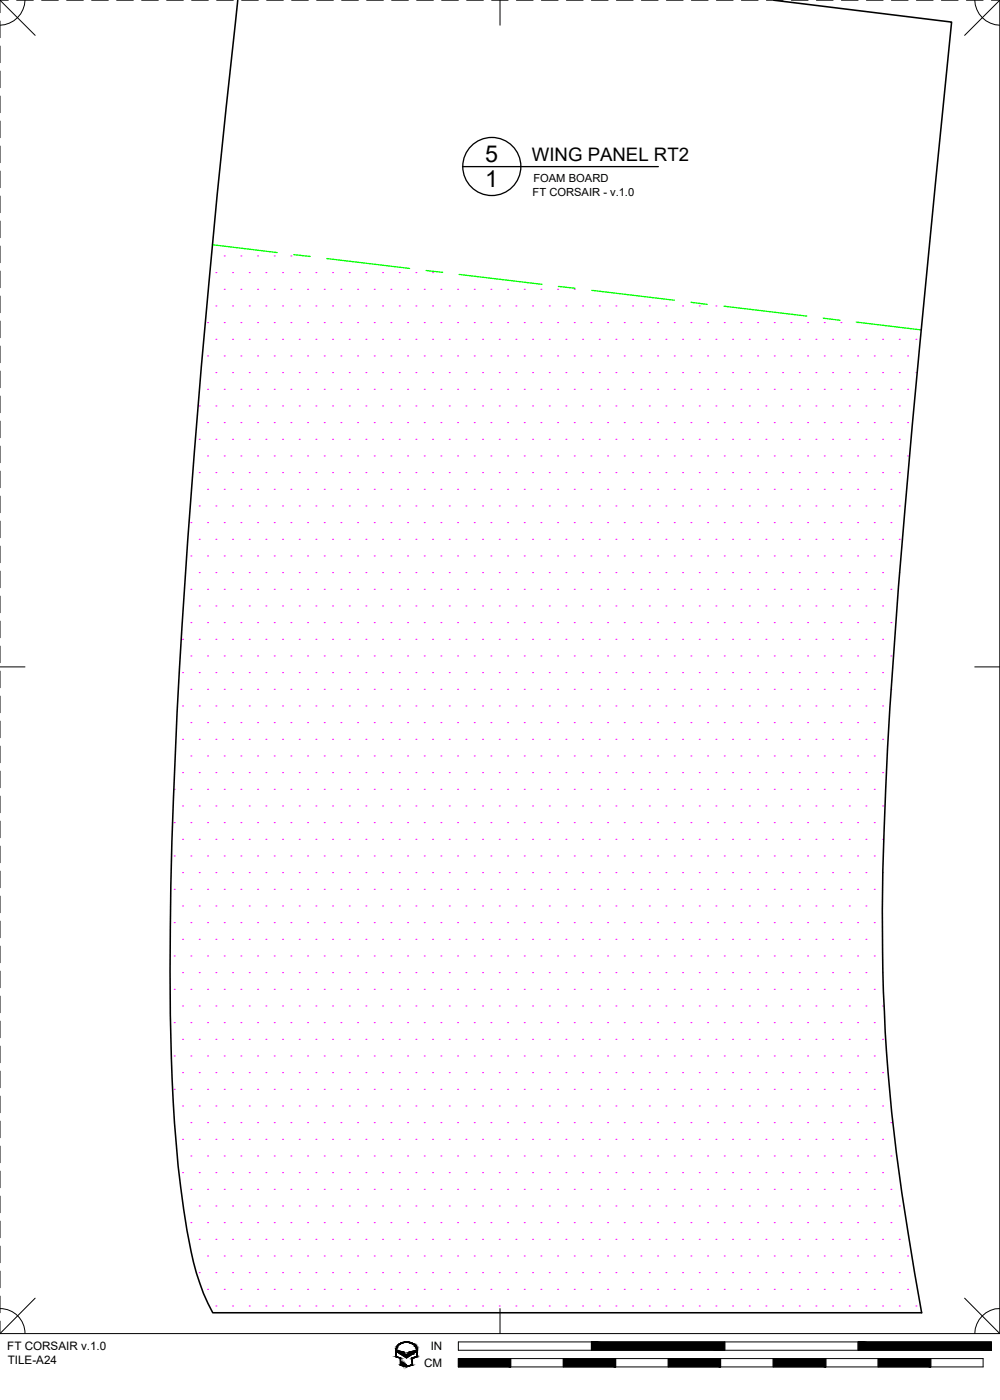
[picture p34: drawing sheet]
<svg xmlns="http://www.w3.org/2000/svg" width="190mm" height="267mm" viewBox="0 0 190 267" stroke-linecap="round" stroke-linejoin="round" font-family="sans-serif">
<defs><g id="words">
<g font-size="4.4">
<text x="92.4" y="30.9">5</text>
<text x="92.4" y="35.7">1</text>
</g>
<text font-size="3.5" x="101.3" y="30.7">WING PANEL RT2</text>
<g font-size="2.2">
<text x="1.4" y="257.2">FT CORSAIR v.1.0</text>
<text x="82.1" y="257.2">IN</text>
<text x="1.5" y="259.9">TILE-A24</text>
<text x="80.8" y="260.4">CM</text>
</g>
<g font-size="2.1">
<text x="101.6" y="34.7">FOAM BOARD</text>
<text x="101.5" y="37.2">FT CORSAIR - v.1.0</text>
</g>
</g></defs>
<!-- layer: 07 DE-PAPER -->
<g fill="none" stroke="#f0f" stroke-width=".2">
<path d="M41.1 51.9h.1M41.1 58.3h.1M42.7 48.8h.1M42.7 55.1h.1M44.3 51.9h.1M44.3 58.3h.1M45.9 48.8h.1M45.9 55.1h.1M47.5 51.9h.1M47.5 58.3h.1M49.1 48.8h.1M49.1 55.1h.1"/>
<path d="M50.7 51.9h.1M50.7 58.3h.1M52.2 48.8h.1M52.2 55.1h.1M53.8 51.9h.1M53.8 58.3h.1M55.4 48.8h.1M55.4 55.1h.1M57 51.9h.1M57 58.3h.1M58.6 55.1h.1M60.2 51.9h.1"/>
<path d="M60.2 58.3h.1M61.8 55.1h.1M63.4 51.9h.1M63.4 58.3h.1M64.9 55.1h.1M66.5 51.9h.1M66.5 58.3h.1M68.1 55.1h.1M69.7 51.9h.1M69.7 58.3h.1M71.3 55.1h.1M72.9 51.9h.1"/>
<path d="M72.9 58.3h.1M74.5 55.1h.1M76.1 51.9h.1M76.1 58.3h.1M77.6 55.1h.1M79.2 51.9h.1M79.2 58.3h.1M80.8 55.1h.1M82.4 51.9h.1M82.4 58.3h.1M84 55.1h.1M85.6 58.3h.1"/>
<path d="M87.2 55.1h.1M88.8 58.3h.1M90.3 55.1h.1M91.9 58.3h.1M93.5 55.1h.1M95.1 58.3h.1M96.7 55.1h.1M98.3 58.3h.1M99.9 55.1h.1M101.5 58.3h.1M103 55.1h.1M104.6 58.3h.1"/>
<path d="M106.2 55.1h.1M107.8 58.3h.1M109.4 55.1h.1M111 58.3h.1M114.2 58.3h.1M117.3 58.3h.1M120.5 58.3h.1M123.7 58.3h.1M126.9 58.3h.1M130 58.3h.1M133.2 58.3h.1M136.4 58.3h.1"/>
<path d="M38 77.3h.1M39.5 61.5h.1M39.5 67.8h.1M39.5 74.2h.1M41.1 64.6h.1M41.1 71h.1M41.1 77.3h.1M42.7 61.5h.1M42.7 67.8h.1M42.7 74.2h.1M44.3 64.6h.1M44.3 71h.1"/>
<path d="M44.3 77.3h.1M45.9 61.5h.1M45.9 67.8h.1M45.9 74.2h.1M47.5 64.6h.1M47.5 71h.1M47.5 77.3h.1M49.1 61.5h.1M49.1 67.8h.1M49.1 74.2h.1M50.7 64.6h.1M50.7 71h.1"/>
<path d="M50.7 77.3h.1M52.2 61.5h.1M52.2 67.8h.1M52.2 74.2h.1M53.8 64.6h.1M53.8 71h.1M53.8 77.3h.1M55.4 61.5h.1M55.4 67.8h.1M55.4 74.2h.1M57 64.6h.1M57 71h.1"/>
<path d="M57 77.3h.1M58.6 61.5h.1M58.6 67.8h.1M58.6 74.2h.1M60.2 64.6h.1M60.2 71h.1M60.2 77.3h.1M61.8 61.5h.1M61.8 67.8h.1M61.8 74.2h.1M63.4 64.6h.1M63.4 71h.1"/>
<path d="M63.4 77.3h.1M64.9 61.5h.1M64.9 67.8h.1M64.9 74.2h.1M66.5 64.6h.1M66.5 71h.1M66.5 77.3h.1M68.1 61.5h.1M68.1 67.8h.1M68.1 74.2h.1M69.7 64.6h.1M69.7 71h.1"/>
<path d="M69.7 77.3h.1M71.3 61.5h.1M71.3 67.8h.1M71.3 74.2h.1M72.9 64.6h.1M72.9 71h.1M72.9 77.3h.1M74.5 61.5h.1M74.5 67.8h.1M74.5 74.2h.1M76.1 64.6h.1M76.1 71h.1"/>
<path d="M76.1 77.3h.1M77.6 61.5h.1M77.6 67.8h.1M77.6 74.2h.1M79.2 64.6h.1M79.2 71h.1M79.2 77.3h.1M80.8 61.5h.1M80.8 67.8h.1M80.8 74.2h.1M82.4 64.6h.1M82.4 71h.1"/>
<path d="M82.4 77.3h.1M84 61.5h.1M84 67.8h.1M84 74.2h.1M85.6 64.6h.1M85.6 71h.1M85.6 77.3h.1M87.2 61.5h.1M87.2 67.8h.1M87.2 74.2h.1M88.8 64.6h.1M88.8 71h.1"/>
<path d="M88.8 77.3h.1M90.3 61.5h.1M90.3 67.8h.1M90.3 74.2h.1M91.9 64.6h.1M91.9 71h.1M91.9 77.3h.1M93.5 61.5h.1M93.5 67.8h.1M93.5 74.2h.1M95.1 64.6h.1M95.1 71h.1"/>
<path d="M95.1 77.3h.1M96.7 61.5h.1M96.7 67.8h.1M96.7 74.2h.1M98.3 64.6h.1M98.3 71h.1M98.3 77.3h.1M99.9 61.5h.1M99.9 67.8h.1M99.9 74.2h.1M101.5 64.6h.1M101.5 71h.1"/>
<path d="M101.5 77.3h.1M103 61.5h.1M103 67.8h.1M103 74.2h.1M104.6 64.6h.1M104.6 71h.1M104.6 77.3h.1M106.2 61.5h.1M106.2 67.8h.1M106.2 74.2h.1M107.8 64.6h.1M107.8 71h.1"/>
<path d="M107.8 77.3h.1M109.4 61.5h.1M109.4 67.8h.1M109.4 74.2h.1M111 64.6h.1M111 71h.1M111 77.3h.1M112.6 61.5h.1M112.6 67.8h.1M112.6 74.2h.1M114.2 64.6h.1M114.2 71h.1"/>
<path d="M114.2 77.3h.1M115.7 61.5h.1M115.7 67.8h.1M115.7 74.2h.1M117.3 64.6h.1M117.3 71h.1M117.3 77.3h.1M118.9 61.5h.1M118.9 67.8h.1M118.9 74.2h.1M120.5 64.6h.1M120.5 71h.1"/>
<path d="M120.5 77.3h.1M122.1 61.5h.1M122.1 67.8h.1M122.1 74.2h.1M123.7 64.6h.1M123.7 71h.1M123.7 77.3h.1M125.3 61.5h.1M125.3 67.8h.1M125.3 74.2h.1M126.9 64.6h.1M126.9 71h.1"/>
<path d="M126.9 77.3h.1M128.4 61.5h.1M128.4 67.8h.1M128.4 74.2h.1M130 64.6h.1M130 71h.1M130 77.3h.1M131.6 61.5h.1M131.6 67.8h.1M131.6 74.2h.1M133.2 64.6h.1M133.2 71h.1"/>
<path d="M133.2 77.3h.1M134.8 61.5h.1M134.8 67.8h.1M134.8 74.2h.1M136.4 64.6h.1M136.4 71h.1M136.4 77.3h.1M138 61.5h.1M138 67.8h.1M138 74.2h.1M139.6 64.6h.1M139.6 71h.1"/>
<path d="M139.6 77.3h.1M141.1 61.5h.1M141.1 67.8h.1M141.1 74.2h.1M142.7 64.6h.1M142.7 71h.1M142.7 77.3h.1M144.3 61.5h.1M144.3 67.8h.1M144.3 74.2h.1M145.9 64.6h.1M145.9 71h.1"/>
<path d="M145.9 77.3h.1M147.5 61.5h.1M147.5 67.8h.1M147.5 74.2h.1M149.1 64.6h.1M149.1 71h.1M149.1 77.3h.1M150.7 61.5h.1M150.7 67.8h.1M150.7 74.2h.1M152.3 64.6h.1M152.3 71h.1"/>
<path d="M152.3 77.3h.1M153.8 61.5h.1M153.8 67.8h.1M153.8 74.2h.1M155.4 64.6h.1M155.4 71h.1M155.4 77.3h.1M157 61.5h.1M157 67.8h.1M157 74.2h.1M158.6 64.6h.1M158.6 71h.1"/>
<path d="M158.6 77.3h.1M160.2 61.5h.1M160.2 67.8h.1M160.2 74.2h.1M161.8 64.6h.1M161.8 71h.1M161.8 77.3h.1M163.4 61.5h.1M163.4 67.8h.1M163.4 74.2h.1M165 64.6h.1M165 71h.1"/>
<path d="M165 77.3h.1M166.5 67.8h.1M166.5 74.2h.1M168.1 64.6h.1M168.1 71h.1M168.1 77.3h.1M169.7 67.8h.1M169.7 74.2h.1M171.3 64.6h.1M171.3 71h.1M171.3 77.3h.1M172.9 67.8h.1"/>
<path d="M172.9 74.2h.1M174.5 64.6h.1M174.5 71h.1M36.4 99.6h.1M38 83.7h.1M38 90h.1M38 96.4h.1M39.5 80.5h.1M39.5 86.9h.1M39.5 93.2h.1M39.5 99.6h.1M41.1 83.7h.1"/>
<path d="M41.1 90h.1M41.1 96.4h.1M42.7 80.5h.1M42.7 86.9h.1M42.7 93.2h.1M42.7 99.6h.1M44.3 83.7h.1M44.3 90h.1M44.3 96.4h.1M45.9 80.5h.1M45.9 86.9h.1M45.9 93.2h.1"/>
<path d="M45.9 99.6h.1M47.5 83.7h.1M47.5 90h.1M47.5 96.4h.1M49.1 80.5h.1M49.1 86.9h.1M49.1 93.2h.1M49.1 99.6h.1M50.7 83.7h.1M50.7 90h.1M50.7 96.4h.1M52.2 80.5h.1"/>
<path d="M52.2 86.9h.1M52.2 93.2h.1M52.2 99.6h.1M53.8 83.7h.1M53.8 90h.1M53.8 96.4h.1M55.4 80.5h.1M55.4 86.9h.1M55.4 93.2h.1M55.4 99.6h.1M57 83.7h.1M57 90h.1"/>
<path d="M57 96.4h.1M58.6 80.5h.1M58.6 86.9h.1M58.6 93.2h.1M58.6 99.6h.1M60.2 83.7h.1M60.2 90h.1M60.2 96.4h.1M61.8 80.5h.1M61.8 86.9h.1M61.8 93.2h.1M61.8 99.6h.1"/>
<path d="M63.4 83.7h.1M63.4 90h.1M63.4 96.4h.1M64.9 80.5h.1M64.9 86.9h.1M64.9 93.2h.1M64.9 99.6h.1M66.5 83.7h.1M66.5 90h.1M66.5 96.4h.1M68.1 80.5h.1M68.1 86.9h.1"/>
<path d="M68.1 93.2h.1M68.1 99.6h.1M69.7 83.7h.1M69.7 90h.1M69.7 96.4h.1M71.3 80.5h.1M71.3 86.9h.1M71.3 93.2h.1M71.3 99.6h.1M72.9 83.7h.1M72.9 90h.1M72.9 96.4h.1"/>
<path d="M74.5 80.5h.1M74.5 86.9h.1M74.5 93.2h.1M74.5 99.6h.1M76.1 83.7h.1M76.1 90h.1M76.1 96.4h.1M77.6 80.5h.1M77.6 86.9h.1M77.6 93.2h.1M77.6 99.6h.1M79.2 83.7h.1"/>
<path d="M79.2 90h.1M79.2 96.4h.1M80.8 80.5h.1M80.8 86.9h.1M80.8 93.2h.1M80.8 99.6h.1M82.4 83.7h.1M82.4 90h.1M82.4 96.4h.1M84 80.5h.1M84 86.9h.1M84 93.2h.1"/>
<path d="M84 99.6h.1M85.6 83.7h.1M85.6 90h.1M85.6 96.4h.1M87.2 80.5h.1M87.2 86.9h.1M87.2 93.2h.1M87.2 99.6h.1M88.8 83.7h.1M88.8 90h.1M88.8 96.4h.1M90.3 80.5h.1"/>
<path d="M90.3 86.9h.1M90.3 93.2h.1M90.3 99.6h.1M91.9 83.7h.1M91.9 90h.1M91.9 96.4h.1M93.5 80.5h.1M93.5 86.9h.1M93.5 93.2h.1M93.5 99.6h.1M95.1 83.7h.1M95.1 90h.1"/>
<path d="M95.1 96.4h.1M96.7 80.5h.1M96.7 86.9h.1M96.7 93.2h.1M96.7 99.6h.1M98.3 83.7h.1M98.3 90h.1M98.3 96.4h.1M99.9 80.5h.1M99.9 86.9h.1M99.9 93.2h.1M99.9 99.6h.1"/>
<path d="M101.5 83.7h.1M101.5 90h.1M101.5 96.4h.1M103 80.5h.1M103 86.9h.1M103 93.2h.1M103 99.6h.1M104.6 83.7h.1M104.6 90h.1M104.6 96.4h.1M106.2 80.5h.1M106.2 86.9h.1"/>
<path d="M106.2 93.2h.1M106.2 99.6h.1M107.8 83.7h.1M107.8 90h.1M107.8 96.4h.1M109.4 80.5h.1M109.4 86.9h.1M109.4 93.2h.1M109.4 99.6h.1M111 83.7h.1M111 90h.1M111 96.4h.1"/>
<path d="M112.6 80.5h.1M112.6 86.9h.1M112.6 93.2h.1M112.6 99.6h.1M114.2 83.7h.1M114.2 90h.1M114.2 96.4h.1M115.7 80.5h.1M115.7 86.9h.1M115.7 93.2h.1M115.7 99.6h.1M117.3 83.7h.1"/>
<path d="M117.3 90h.1M117.3 96.4h.1M118.9 80.5h.1M118.9 86.9h.1M118.9 93.2h.1M118.9 99.6h.1M120.5 83.7h.1M120.5 90h.1M120.5 96.4h.1M122.1 80.5h.1M122.1 86.9h.1M122.1 93.2h.1"/>
<path d="M122.1 99.6h.1M123.7 83.7h.1M123.7 90h.1M123.7 96.4h.1M125.3 80.5h.1M125.3 86.9h.1M125.3 93.2h.1M125.3 99.6h.1M126.9 83.7h.1M126.9 90h.1M126.9 96.4h.1M128.4 80.5h.1"/>
<path d="M128.4 86.9h.1M128.4 93.2h.1M128.4 99.6h.1M130 83.7h.1M130 90h.1M130 96.4h.1M131.6 80.5h.1M131.6 86.9h.1M131.6 93.2h.1M131.6 99.6h.1M133.2 83.7h.1M133.2 90h.1"/>
<path d="M133.2 96.4h.1M134.8 80.5h.1M134.8 86.9h.1M134.8 93.2h.1M134.8 99.6h.1M136.4 83.7h.1M136.4 90h.1M136.4 96.4h.1M138 80.5h.1M138 86.9h.1M138 93.2h.1M138 99.6h.1"/>
<path d="M139.6 83.7h.1M139.6 90h.1M139.6 96.4h.1M141.1 80.5h.1M141.1 86.9h.1M141.1 93.2h.1M141.1 99.6h.1M142.7 83.7h.1M142.7 90h.1M142.7 96.4h.1M144.3 80.5h.1M144.3 86.9h.1"/>
<path d="M144.3 93.2h.1M144.3 99.6h.1M145.9 83.7h.1M145.9 90h.1M145.9 96.4h.1M147.5 80.5h.1M147.5 86.9h.1M147.5 93.2h.1M147.5 99.6h.1M149.1 83.7h.1M149.1 90h.1M149.1 96.4h.1"/>
<path d="M150.7 80.5h.1M150.7 86.9h.1M150.7 93.2h.1M150.7 99.6h.1M152.3 83.7h.1M152.3 90h.1M152.3 96.4h.1M153.8 80.5h.1M153.8 86.9h.1M153.8 93.2h.1M153.8 99.6h.1M155.4 83.7h.1"/>
<path d="M155.4 90h.1M155.4 96.4h.1M157 80.5h.1M157 86.9h.1M157 93.2h.1M157 99.6h.1M158.6 83.7h.1M158.6 90h.1M158.6 96.4h.1M160.2 80.5h.1M160.2 86.9h.1M160.2 93.2h.1"/>
<path d="M160.2 99.6h.1M161.8 83.7h.1M161.8 90h.1M161.8 96.4h.1M163.4 80.5h.1M163.4 86.9h.1M163.4 93.2h.1M163.4 99.6h.1M165 83.7h.1M165 90h.1M165 96.4h.1M166.5 80.5h.1"/>
<path d="M166.5 86.9h.1M166.5 93.2h.1M166.5 99.6h.1M168.1 83.7h.1M168.1 90h.1M168.1 96.4h.1M169.7 80.5h.1M169.7 86.9h.1M169.7 93.2h.1M169.7 99.6h.1M171.3 83.7h.1M171.3 90h.1"/>
<path d="M171.3 96.4h.1M172.9 80.5h.1M172.9 86.9h.1M36.4 105.9h.1M36.4 112.3h.1M36.4 118.6h.1M38 102.7h.1M38 109.1h.1M38 115.4h.1M39.5 105.9h.1M39.5 112.3h.1M39.5 118.6h.1"/>
<path d="M41.1 102.7h.1M41.1 109.1h.1M41.1 115.4h.1M42.7 105.9h.1M42.7 112.3h.1M42.7 118.6h.1M44.3 102.7h.1M44.3 109.1h.1M44.3 115.4h.1M45.9 105.9h.1M45.9 112.3h.1M45.9 118.6h.1"/>
<path d="M47.5 102.7h.1M47.5 109.1h.1M47.5 115.4h.1M49.1 105.9h.1M49.1 112.3h.1M49.1 118.6h.1M50.7 102.7h.1M50.7 109.1h.1M50.7 115.4h.1M52.2 105.9h.1M52.2 112.3h.1M52.2 118.6h.1"/>
<path d="M53.8 102.7h.1M53.8 109.1h.1M53.8 115.4h.1M55.4 105.9h.1M55.4 112.3h.1M55.4 118.6h.1M57 102.7h.1M57 109.1h.1M57 115.4h.1M58.6 105.9h.1M58.6 112.3h.1M58.6 118.6h.1"/>
<path d="M60.2 102.7h.1M60.2 109.1h.1M60.2 115.4h.1M61.8 105.9h.1M61.8 112.3h.1M61.8 118.6h.1M63.4 102.7h.1M63.4 109.1h.1M63.4 115.4h.1M64.9 105.9h.1M64.9 112.3h.1M64.9 118.6h.1"/>
<path d="M66.5 102.7h.1M66.5 109.1h.1M66.5 115.4h.1M68.1 105.9h.1M68.1 112.3h.1M68.1 118.6h.1M69.7 102.7h.1M69.7 109.1h.1M69.7 115.4h.1M71.3 105.9h.1M71.3 112.3h.1M71.3 118.6h.1"/>
<path d="M72.9 102.7h.1M72.9 109.1h.1M72.9 115.4h.1M74.5 105.9h.1M74.5 112.3h.1M74.5 118.6h.1M76.1 102.7h.1M76.1 109.1h.1M76.1 115.4h.1M77.6 105.9h.1M77.6 112.3h.1M77.6 118.6h.1"/>
<path d="M79.2 102.7h.1M79.2 109.1h.1M79.2 115.4h.1M80.8 105.9h.1M80.8 112.3h.1M80.8 118.6h.1M82.4 102.7h.1M82.4 109.1h.1M82.4 115.4h.1M84 105.9h.1M84 112.3h.1M84 118.6h.1"/>
<path d="M85.6 102.7h.1M85.6 109.1h.1M85.6 115.4h.1M87.2 105.9h.1M87.2 112.3h.1M87.2 118.6h.1M88.8 102.7h.1M88.8 109.1h.1M88.8 115.4h.1M90.3 105.9h.1M90.3 112.3h.1M90.3 118.6h.1"/>
<path d="M91.9 102.7h.1M91.9 109.1h.1M91.9 115.4h.1M93.5 105.9h.1M93.5 112.3h.1M93.5 118.6h.1M95.1 102.7h.1M95.1 109.1h.1M95.1 115.4h.1M96.7 105.9h.1M96.7 112.3h.1M96.7 118.6h.1"/>
<path d="M98.3 102.7h.1M98.3 109.1h.1M98.3 115.4h.1M99.9 105.9h.1M99.9 112.3h.1M99.9 118.6h.1M101.5 102.7h.1M101.5 109.1h.1M101.5 115.4h.1M103 105.9h.1M103 112.3h.1M103 118.6h.1"/>
<path d="M104.6 102.7h.1M104.6 109.1h.1M104.6 115.4h.1M106.2 105.9h.1M106.2 112.3h.1M106.2 118.6h.1M107.8 102.7h.1M107.8 109.1h.1M107.8 115.4h.1M109.4 105.9h.1M109.4 112.3h.1M109.4 118.6h.1"/>
<path d="M111 102.7h.1M111 109.1h.1M111 115.4h.1M112.6 105.9h.1M112.6 112.3h.1M112.6 118.6h.1M114.2 102.7h.1M114.2 109.1h.1M114.2 115.4h.1M115.7 105.9h.1M115.7 112.3h.1M115.7 118.6h.1"/>
<path d="M117.3 102.7h.1M117.3 109.1h.1M117.3 115.4h.1M118.9 105.9h.1M118.9 112.3h.1M118.9 118.6h.1M120.5 102.7h.1M120.5 109.1h.1M120.5 115.4h.1M122.1 105.9h.1M122.1 112.3h.1M122.1 118.6h.1"/>
<path d="M123.7 102.7h.1M123.7 109.1h.1M123.7 115.4h.1M125.3 105.9h.1M125.3 112.3h.1M125.3 118.6h.1M126.9 102.7h.1M126.9 109.1h.1M126.9 115.4h.1M128.4 105.9h.1M128.4 112.3h.1M128.4 118.6h.1"/>
<path d="M130 102.7h.1M130 109.1h.1M130 115.4h.1M131.6 105.9h.1M131.6 112.3h.1M131.6 118.6h.1M133.2 102.7h.1M133.2 109.1h.1M133.2 115.4h.1M134.8 105.9h.1M134.8 112.3h.1M134.8 118.6h.1"/>
<path d="M136.4 102.7h.1M136.4 109.1h.1M136.4 115.4h.1M138 105.9h.1M138 112.3h.1M138 118.6h.1M139.6 102.7h.1M139.6 109.1h.1M139.6 115.4h.1M141.1 105.9h.1M141.1 112.3h.1M141.1 118.6h.1"/>
<path d="M142.7 102.7h.1M142.7 109.1h.1M142.7 115.4h.1M144.3 105.9h.1M144.3 112.3h.1M144.3 118.6h.1M145.9 102.7h.1M145.9 109.1h.1M145.9 115.4h.1M147.5 105.9h.1M147.5 112.3h.1M147.5 118.6h.1"/>
<path d="M149.1 102.7h.1M149.1 109.1h.1M149.1 115.4h.1M150.7 105.9h.1M150.7 112.3h.1M150.7 118.6h.1M152.3 102.7h.1M152.3 109.1h.1M152.3 115.4h.1M153.8 105.9h.1M153.8 112.3h.1M153.8 118.6h.1"/>
<path d="M155.4 102.7h.1M155.4 109.1h.1M155.4 115.4h.1M157 105.9h.1M157 112.3h.1M157 118.6h.1M158.6 102.7h.1M158.6 109.1h.1M158.6 115.4h.1M160.2 105.9h.1M160.2 112.3h.1M160.2 118.6h.1"/>
<path d="M161.8 102.7h.1M161.8 109.1h.1M161.8 115.4h.1M163.4 105.9h.1M163.4 112.3h.1M163.4 118.6h.1M165 102.7h.1M165 109.1h.1M165 115.4h.1M166.5 105.9h.1M166.5 112.3h.1M166.5 118.6h.1"/>
<path d="M168.1 102.7h.1M168.1 109.1h.1M168.1 115.4h.1M169.7 105.9h.1M169.7 112.3h.1M169.7 118.6h.1M171.3 102.7h.1M171.3 109.1h.1M34.8 121.8h.1M34.8 128.1h.1M34.8 134.5h.1M36.4 125h.1"/>
<path d="M36.4 131.3h.1M36.4 137.7h.1M38 121.8h.1M38 128.1h.1M38 134.5h.1M39.5 125h.1M39.5 131.3h.1M39.5 137.7h.1M41.1 121.8h.1M41.1 128.1h.1M41.1 134.5h.1M42.7 125h.1"/>
<path d="M42.7 131.3h.1M42.7 137.7h.1M44.3 121.8h.1M44.3 128.1h.1M44.3 134.5h.1M45.9 125h.1M45.9 131.3h.1M45.9 137.7h.1M47.5 121.8h.1M47.5 128.1h.1M47.5 134.5h.1M49.1 125h.1"/>
<path d="M49.1 131.3h.1M49.1 137.7h.1M50.7 121.8h.1M50.7 128.1h.1M50.7 134.5h.1M52.2 125h.1M52.2 131.3h.1M52.2 137.7h.1M53.8 121.8h.1M53.8 128.1h.1M53.8 134.5h.1M55.4 125h.1"/>
<path d="M55.4 131.3h.1M55.4 137.7h.1M57 121.8h.1M57 128.1h.1M57 134.5h.1M58.6 125h.1M58.6 131.3h.1M58.6 137.7h.1M60.2 121.8h.1M60.2 128.1h.1M60.2 134.5h.1M61.8 125h.1"/>
<path d="M61.8 131.3h.1M61.8 137.7h.1M63.4 121.8h.1M63.4 128.1h.1M63.4 134.5h.1M64.9 125h.1M64.9 131.3h.1M64.9 137.7h.1M66.5 121.8h.1M66.5 128.1h.1M66.5 134.5h.1M68.1 125h.1"/>
<path d="M68.1 131.3h.1M68.1 137.7h.1M69.7 121.8h.1M69.7 128.1h.1M69.7 134.5h.1M71.3 125h.1M71.3 131.3h.1M71.3 137.7h.1M72.9 121.8h.1M72.9 128.1h.1M72.9 134.5h.1M74.5 125h.1"/>
<path d="M74.5 131.3h.1M74.5 137.7h.1M76.1 121.8h.1M76.1 128.1h.1M76.1 134.5h.1M77.6 125h.1M77.6 131.3h.1M77.6 137.7h.1M79.2 121.8h.1M79.2 128.1h.1M79.2 134.5h.1M80.8 125h.1"/>
<path d="M80.8 131.3h.1M80.8 137.7h.1M82.4 121.8h.1M82.4 128.1h.1M82.4 134.5h.1M84 125h.1M84 131.3h.1M84 137.7h.1M85.6 121.8h.1M85.6 128.1h.1M85.6 134.5h.1M87.2 125h.1"/>
<path d="M87.2 131.3h.1M87.2 137.7h.1M88.8 121.8h.1M88.8 128.1h.1M88.8 134.5h.1M90.3 125h.1M90.3 131.3h.1M90.3 137.7h.1M91.9 121.8h.1M91.9 128.1h.1M91.9 134.5h.1M93.5 125h.1"/>
<path d="M93.5 131.3h.1M93.5 137.7h.1M95.1 121.8h.1M95.1 128.1h.1M95.1 134.5h.1M96.7 125h.1M96.7 131.3h.1M96.7 137.7h.1M98.3 121.8h.1M98.3 128.1h.1M98.3 134.5h.1M99.9 125h.1"/>
<path d="M99.9 131.3h.1M99.9 137.7h.1M101.5 121.8h.1M101.5 128.1h.1M101.5 134.5h.1M103 125h.1M103 131.3h.1M103 137.7h.1M104.6 121.8h.1M104.6 128.1h.1M104.6 134.5h.1M106.2 125h.1"/>
<path d="M106.2 131.3h.1M106.2 137.7h.1M107.8 121.8h.1M107.8 128.1h.1M107.8 134.5h.1M109.4 125h.1M109.4 131.3h.1M109.4 137.7h.1M111 121.8h.1M111 128.1h.1M111 134.5h.1M112.6 125h.1"/>
<path d="M112.6 131.3h.1M112.6 137.7h.1M114.2 121.8h.1M114.2 128.1h.1M114.2 134.5h.1M115.7 125h.1M115.7 131.3h.1M115.7 137.7h.1M117.3 121.8h.1M117.3 128.1h.1M117.3 134.5h.1M118.9 125h.1"/>
<path d="M118.9 131.3h.1M118.9 137.7h.1M120.5 121.8h.1M120.5 128.1h.1M120.5 134.5h.1M122.1 125h.1M122.1 131.3h.1M122.1 137.7h.1M123.7 121.8h.1M123.7 128.1h.1M123.7 134.5h.1M125.3 125h.1"/>
<path d="M125.3 131.3h.1M125.3 137.7h.1M126.9 121.8h.1M126.9 128.1h.1M126.9 134.5h.1M128.4 125h.1M128.4 131.3h.1M128.4 137.7h.1M130 121.8h.1M130 128.1h.1M130 134.5h.1M131.6 125h.1"/>
<path d="M131.6 131.3h.1M131.6 137.7h.1M133.2 121.8h.1M133.2 128.1h.1M133.2 134.5h.1M134.8 125h.1M134.8 131.3h.1M134.8 137.7h.1M136.4 121.8h.1M136.4 128.1h.1M136.4 134.5h.1M138 125h.1"/>
<path d="M138 131.3h.1M138 137.7h.1M139.6 121.8h.1M139.6 128.1h.1M139.6 134.5h.1M141.1 125h.1M141.1 131.3h.1M141.1 137.7h.1M142.7 121.8h.1M142.7 128.1h.1M142.7 134.5h.1M144.3 125h.1"/>
<path d="M144.3 131.3h.1M144.3 137.7h.1M145.9 121.8h.1M145.9 128.1h.1M145.9 134.5h.1M147.5 125h.1M147.5 131.3h.1M147.5 137.7h.1M149.1 121.8h.1M149.1 128.1h.1M149.1 134.5h.1M150.7 125h.1"/>
<path d="M150.7 131.3h.1M150.7 137.7h.1M152.3 121.8h.1M152.3 128.1h.1M152.3 134.5h.1M153.8 125h.1M153.8 131.3h.1M153.8 137.7h.1M155.4 121.8h.1M155.4 128.1h.1M155.4 134.5h.1M157 125h.1"/>
<path d="M157 131.3h.1M157 137.7h.1M158.6 121.8h.1M158.6 128.1h.1M158.6 134.5h.1M160.2 125h.1M160.2 131.3h.1M160.2 137.7h.1M161.8 121.8h.1M161.8 128.1h.1M161.8 134.5h.1M163.4 125h.1"/>
<path d="M163.4 131.3h.1M163.4 137.7h.1M165 121.8h.1M165 128.1h.1M165 134.5h.1M166.5 125h.1M166.5 131.3h.1M166.5 137.7h.1M168.1 121.8h.1M168.1 128.1h.1M168.1 134.5h.1M169.7 125h.1"/>
<path d="M169.7 131.3h.1M33.2 150.4h.1M33.2 156.7h.1M34.8 140.8h.1M34.8 147.2h.1M34.8 153.5h.1M34.8 159.9h.1M36.4 144h.1M36.4 150.4h.1M36.4 156.7h.1M38 140.8h.1M38 147.2h.1"/>
<path d="M38 153.5h.1M38 159.9h.1M39.5 144h.1M39.5 150.4h.1M39.5 156.7h.1M41.1 140.8h.1M41.1 147.2h.1M41.1 153.5h.1M41.1 159.9h.1M42.7 144h.1M42.7 150.4h.1M42.7 156.7h.1"/>
<path d="M44.3 140.8h.1M44.3 147.2h.1M44.3 153.5h.1M44.3 159.9h.1M45.9 144h.1M45.9 150.4h.1M45.9 156.7h.1M47.5 140.8h.1M47.5 147.2h.1M47.5 153.5h.1M47.5 159.9h.1M49.1 144h.1"/>
<path d="M49.1 150.4h.1M49.1 156.7h.1M50.7 140.8h.1M50.7 147.2h.1M50.7 153.5h.1M50.7 159.9h.1M52.2 144h.1M52.2 150.4h.1M52.2 156.7h.1M53.8 140.8h.1M53.8 147.2h.1M53.8 153.5h.1"/>
<path d="M53.8 159.9h.1M55.4 144h.1M55.4 150.4h.1M55.4 156.7h.1M57 140.8h.1M57 147.2h.1M57 153.5h.1M57 159.9h.1M58.6 144h.1M58.6 150.4h.1M58.6 156.7h.1M60.2 140.8h.1"/>
<path d="M60.2 147.2h.1M60.2 153.5h.1M60.2 159.9h.1M61.8 144h.1M61.8 150.4h.1M61.8 156.7h.1M63.4 140.8h.1M63.4 147.2h.1M63.4 153.5h.1M63.4 159.9h.1M64.9 144h.1M64.9 150.4h.1"/>
<path d="M64.9 156.7h.1M66.5 140.8h.1M66.5 147.2h.1M66.5 153.5h.1M66.5 159.9h.1M68.1 144h.1M68.1 150.4h.1M68.1 156.7h.1M69.7 140.8h.1M69.7 147.2h.1M69.7 153.5h.1M69.7 159.9h.1"/>
<path d="M71.3 144h.1M71.3 150.4h.1M71.3 156.7h.1M72.9 140.8h.1M72.9 147.2h.1M72.9 153.5h.1M72.9 159.9h.1M74.5 144h.1M74.5 150.4h.1M74.5 156.7h.1M76.1 140.8h.1M76.1 147.2h.1"/>
<path d="M76.1 153.5h.1M76.1 159.9h.1M77.6 144h.1M77.6 150.4h.1M77.6 156.7h.1M79.2 140.8h.1M79.2 147.2h.1M79.2 153.5h.1M79.2 159.9h.1M80.8 144h.1M80.8 150.4h.1M80.8 156.7h.1"/>
<path d="M82.4 140.8h.1M82.4 147.2h.1M82.4 153.5h.1M82.4 159.9h.1M84 144h.1M84 150.4h.1M84 156.7h.1M85.6 140.8h.1M85.6 147.2h.1M85.6 153.5h.1M85.6 159.9h.1M87.2 144h.1"/>
<path d="M87.2 150.4h.1M87.2 156.7h.1M88.8 140.8h.1M88.8 147.2h.1M88.8 153.5h.1M88.8 159.9h.1M90.3 144h.1M90.3 150.4h.1M90.3 156.7h.1M91.9 140.8h.1M91.9 147.2h.1M91.9 153.5h.1"/>
<path d="M91.9 159.9h.1M93.5 144h.1M93.5 150.4h.1M93.5 156.7h.1M95.1 140.8h.1M95.1 147.2h.1M95.1 153.5h.1M95.1 159.9h.1M96.7 144h.1M96.7 150.4h.1M96.7 156.7h.1M98.3 140.8h.1"/>
<path d="M98.3 147.2h.1M98.3 153.5h.1M98.3 159.9h.1M99.9 144h.1M99.9 150.4h.1M99.9 156.7h.1M101.5 140.8h.1M101.5 147.2h.1M101.5 153.5h.1M101.5 159.9h.1M103 144h.1M103 150.4h.1"/>
<path d="M103 156.7h.1M104.6 140.8h.1M104.6 147.2h.1M104.6 153.5h.1M104.6 159.9h.1M106.2 144h.1M106.2 150.4h.1M106.2 156.7h.1M107.8 140.8h.1M107.8 147.2h.1M107.8 153.5h.1M107.8 159.9h.1"/>
<path d="M109.4 144h.1M109.4 150.4h.1M109.4 156.7h.1M111 140.8h.1M111 147.2h.1M111 153.5h.1M111 159.9h.1M112.6 144h.1M112.6 150.4h.1M112.6 156.7h.1M114.2 140.8h.1M114.2 147.2h.1"/>
<path d="M114.2 153.5h.1M114.2 159.9h.1M115.7 144h.1M115.7 150.4h.1M115.7 156.7h.1M117.3 140.8h.1M117.3 147.2h.1M117.3 153.5h.1M117.3 159.9h.1M118.9 144h.1M118.9 150.4h.1M118.9 156.7h.1"/>
<path d="M120.5 140.8h.1M120.5 147.2h.1M120.5 153.5h.1M120.5 159.9h.1M122.1 144h.1M122.1 150.4h.1M122.1 156.7h.1M123.7 140.8h.1M123.7 147.2h.1M123.7 153.5h.1M123.7 159.9h.1M125.3 144h.1"/>
<path d="M125.3 150.4h.1M125.3 156.7h.1M126.9 140.8h.1M126.9 147.2h.1M126.9 153.5h.1M126.9 159.9h.1M128.4 144h.1M128.4 150.4h.1M128.4 156.7h.1M130 140.8h.1M130 147.2h.1M130 153.5h.1"/>
<path d="M130 159.9h.1M131.6 144h.1M131.6 150.4h.1M131.6 156.7h.1M133.2 140.8h.1M133.2 147.2h.1M133.2 153.5h.1M133.2 159.9h.1M134.8 144h.1M134.8 150.4h.1M134.8 156.7h.1M136.4 140.8h.1"/>
<path d="M136.4 147.2h.1M136.4 153.5h.1M136.4 159.9h.1M138 144h.1M138 150.4h.1M138 156.7h.1M139.6 140.8h.1M139.6 147.2h.1M139.6 153.5h.1M139.6 159.9h.1M141.1 144h.1M141.1 150.4h.1"/>
<path d="M141.1 156.7h.1M142.7 140.8h.1M142.7 147.2h.1M142.7 153.5h.1M142.7 159.9h.1M144.3 144h.1M144.3 150.4h.1M144.3 156.7h.1M145.9 140.8h.1M145.9 147.2h.1M145.9 153.5h.1M145.9 159.9h.1"/>
<path d="M147.5 144h.1M147.5 150.4h.1M147.5 156.7h.1M149.1 140.8h.1M149.1 147.2h.1M149.1 153.5h.1M149.1 159.9h.1M150.7 144h.1M150.7 150.4h.1M150.7 156.7h.1M152.3 140.8h.1M152.3 147.2h.1"/>
<path d="M152.3 153.5h.1M152.3 159.9h.1M153.8 144h.1M153.8 150.4h.1M153.8 156.7h.1M155.4 140.8h.1M155.4 147.2h.1M155.4 153.5h.1M155.4 159.9h.1M157 144h.1M157 150.4h.1M157 156.7h.1"/>
<path d="M158.6 140.8h.1M158.6 147.2h.1M158.6 153.5h.1M158.6 159.9h.1M160.2 144h.1M160.2 150.4h.1M160.2 156.7h.1M161.8 140.8h.1M161.8 147.2h.1M161.8 153.5h.1M161.8 159.9h.1M163.4 144h.1"/>
<path d="M163.4 150.4h.1M163.4 156.7h.1M165 140.8h.1M165 147.2h.1M165 153.5h.1M165 159.9h.1M166.5 144h.1M166.5 150.4h.1M166.5 156.7h.1M168.1 140.8h.1M168.1 147.2h.1M168.1 153.5h.1"/>
<path d="M168.1 159.9h.1M33.2 163.1h.1M33.2 169.4h.1M33.2 175.8h.1M34.8 166.2h.1M34.8 172.6h.1M34.8 178.9h.1M36.4 163.1h.1M36.4 169.4h.1M36.4 175.8h.1M38 166.2h.1M38 172.6h.1"/>
<path d="M38 178.9h.1M39.5 163.1h.1M39.5 169.4h.1M39.5 175.8h.1M41.1 166.2h.1M41.1 172.6h.1M41.1 178.9h.1M42.7 163.1h.1M42.7 169.4h.1M42.7 175.8h.1M44.3 166.2h.1M44.3 172.6h.1"/>
<path d="M44.3 178.9h.1M45.9 163.1h.1M45.9 169.4h.1M45.9 175.8h.1M47.5 166.2h.1M47.5 172.6h.1M47.5 178.9h.1M49.1 163.1h.1M49.1 169.4h.1M49.1 175.8h.1M50.7 166.2h.1M50.7 172.6h.1"/>
<path d="M50.7 178.9h.1M52.2 163.1h.1M52.2 169.4h.1M52.2 175.8h.1M53.8 166.2h.1M53.8 172.6h.1M53.8 178.9h.1M55.4 163.1h.1M55.4 169.4h.1M55.4 175.8h.1M57 166.2h.1M57 172.6h.1"/>
<path d="M57 178.9h.1M58.6 163.1h.1M58.6 169.4h.1M58.6 175.8h.1M60.2 166.2h.1M60.2 172.6h.1M60.2 178.9h.1M61.8 163.1h.1M61.8 169.4h.1M61.8 175.8h.1M63.4 166.2h.1M63.4 172.6h.1"/>
<path d="M63.4 178.9h.1M64.9 163.1h.1M64.9 169.4h.1M64.9 175.8h.1M66.5 166.2h.1M66.5 172.6h.1M66.5 178.9h.1M68.1 163.1h.1M68.1 169.4h.1M68.1 175.8h.1M69.7 166.2h.1M69.7 172.6h.1"/>
<path d="M69.7 178.9h.1M71.3 163.1h.1M71.3 169.4h.1M71.3 175.8h.1M72.9 166.2h.1M72.9 172.6h.1M72.9 178.9h.1M74.5 163.1h.1M74.5 169.4h.1M74.5 175.8h.1M76.1 166.2h.1M76.1 172.6h.1"/>
<path d="M76.1 178.9h.1M77.6 163.1h.1M77.6 169.4h.1M77.6 175.8h.1M79.2 166.2h.1M79.2 172.6h.1M79.2 178.9h.1M80.8 163.1h.1M80.8 169.4h.1M80.8 175.8h.1M82.4 166.2h.1M82.4 172.6h.1"/>
<path d="M82.4 178.9h.1M84 163.1h.1M84 169.4h.1M84 175.8h.1M85.6 166.2h.1M85.6 172.6h.1M85.6 178.9h.1M87.2 163.1h.1M87.2 169.4h.1M87.2 175.8h.1M88.8 166.2h.1M88.8 172.6h.1"/>
<path d="M88.8 178.9h.1M90.3 163.1h.1M90.3 169.4h.1M90.3 175.8h.1M91.9 166.2h.1M91.9 172.6h.1M91.9 178.9h.1M93.5 163.1h.1M93.5 169.4h.1M93.5 175.8h.1M95.1 166.2h.1M95.1 172.6h.1"/>
<path d="M95.1 178.9h.1M96.7 163.1h.1M96.7 169.4h.1M96.7 175.8h.1M98.3 166.2h.1M98.3 172.6h.1M98.3 178.9h.1M99.9 163.1h.1M99.9 169.4h.1M99.9 175.8h.1M101.5 166.2h.1M101.5 172.6h.1"/>
<path d="M101.5 178.9h.1M103 163.1h.1M103 169.4h.1M103 175.8h.1M104.6 166.2h.1M104.6 172.6h.1M104.6 178.9h.1M106.2 163.1h.1M106.2 169.4h.1M106.2 175.8h.1M107.8 166.2h.1M107.8 172.6h.1"/>
<path d="M107.8 178.9h.1M109.4 163.1h.1M109.4 169.4h.1M109.4 175.8h.1M111 166.2h.1M111 172.6h.1M111 178.9h.1M112.6 163.1h.1M112.6 169.4h.1M112.6 175.8h.1M114.2 166.2h.1M114.2 172.6h.1"/>
<path d="M114.2 178.9h.1M115.7 163.1h.1M115.7 169.4h.1M115.7 175.8h.1M117.3 166.2h.1M117.3 172.6h.1M117.3 178.9h.1M118.9 163.1h.1M118.9 169.4h.1M118.9 175.8h.1M120.5 166.2h.1M120.5 172.6h.1"/>
<path d="M120.5 178.9h.1M122.1 163.1h.1M122.1 169.4h.1M122.1 175.8h.1M123.7 166.2h.1M123.7 172.6h.1M123.7 178.9h.1M125.3 163.1h.1M125.3 169.4h.1M125.3 175.8h.1M126.9 166.2h.1M126.9 172.6h.1"/>
<path d="M126.9 178.9h.1M128.4 163.1h.1M128.4 169.4h.1M128.4 175.8h.1M130 166.2h.1M130 172.6h.1M130 178.9h.1M131.6 163.1h.1M131.6 169.4h.1M131.6 175.8h.1M133.2 166.2h.1M133.2 172.6h.1"/>
<path d="M133.2 178.9h.1M134.8 163.1h.1M134.8 169.4h.1M134.8 175.8h.1M136.4 166.2h.1M136.4 172.6h.1M136.4 178.9h.1M138 163.1h.1M138 169.4h.1M138 175.8h.1M139.6 166.2h.1M139.6 172.6h.1"/>
<path d="M139.6 178.9h.1M141.1 163.1h.1M141.1 169.4h.1M141.1 175.8h.1M142.7 166.2h.1M142.7 172.6h.1M142.7 178.9h.1M144.3 163.1h.1M144.3 169.4h.1M144.3 175.8h.1M145.9 166.2h.1M145.9 172.6h.1"/>
<path d="M145.9 178.9h.1M147.5 163.1h.1M147.5 169.4h.1M147.5 175.8h.1M149.1 166.2h.1M149.1 172.6h.1M149.1 178.9h.1M150.7 163.1h.1M150.7 169.4h.1M150.7 175.8h.1M152.3 166.2h.1M152.3 172.6h.1"/>
<path d="M152.3 178.9h.1M153.8 163.1h.1M153.8 169.4h.1M153.8 175.8h.1M155.4 166.2h.1M155.4 172.6h.1M155.4 178.9h.1M157 163.1h.1M157 169.4h.1M157 175.8h.1M158.6 166.2h.1M158.6 172.6h.1"/>
<path d="M158.6 178.9h.1M160.2 163.1h.1M160.2 169.4h.1M160.2 175.8h.1M161.8 166.2h.1M161.8 172.6h.1M161.8 178.9h.1M163.4 163.1h.1M163.4 169.4h.1M163.4 175.8h.1M165 166.2h.1M165 172.6h.1"/>
<path d="M165 178.9h.1M166.5 163.1h.1M166.5 169.4h.1M166.5 175.8h.1M168.1 166.2h.1M33.2 182.1h.1M33.2 188.5h.1M33.2 194.8h.1M34.8 185.3h.1M34.8 191.6h.1M34.8 198h.1M36.4 182.1h.1"/>
<path d="M36.4 188.5h.1M36.4 194.8h.1M38 185.3h.1M38 191.6h.1M38 198h.1M39.5 182.1h.1M39.5 188.5h.1M39.5 194.8h.1M41.1 185.3h.1M41.1 191.6h.1M41.1 198h.1M42.7 182.1h.1"/>
<path d="M42.7 188.5h.1M42.7 194.8h.1M44.3 185.3h.1M44.3 191.6h.1M44.3 198h.1M45.9 182.1h.1M45.9 188.5h.1M45.9 194.8h.1M47.5 185.3h.1M47.5 191.6h.1M47.5 198h.1M49.1 182.1h.1"/>
<path d="M49.1 188.5h.1M49.1 194.8h.1M50.7 185.3h.1M50.7 191.6h.1M50.7 198h.1M52.2 182.1h.1M52.2 188.5h.1M52.2 194.8h.1M53.8 185.3h.1M53.8 191.6h.1M53.8 198h.1M55.4 182.1h.1"/>
<path d="M55.4 188.5h.1M55.4 194.8h.1M57 185.3h.1M57 191.6h.1M57 198h.1M58.6 182.1h.1M58.6 188.5h.1M58.6 194.8h.1M60.2 185.3h.1M60.2 191.6h.1M60.2 198h.1M61.8 182.1h.1"/>
<path d="M61.8 188.5h.1M61.8 194.8h.1M63.4 185.3h.1M63.4 191.6h.1M63.4 198h.1M64.9 182.1h.1M64.9 188.5h.1M64.9 194.8h.1M66.5 185.3h.1M66.5 191.6h.1M66.5 198h.1M68.1 182.1h.1"/>
<path d="M68.1 188.5h.1M68.1 194.8h.1M69.7 185.3h.1M69.7 191.6h.1M69.7 198h.1M71.3 182.1h.1M71.3 188.5h.1M71.3 194.8h.1M72.9 185.3h.1M72.9 191.6h.1M72.9 198h.1M74.5 182.1h.1"/>
<path d="M74.5 188.5h.1M74.5 194.8h.1M76.1 185.3h.1M76.1 191.6h.1M76.1 198h.1M77.6 182.1h.1M77.6 188.5h.1M77.6 194.8h.1M79.2 185.3h.1M79.2 191.6h.1M79.2 198h.1M80.8 182.1h.1"/>
<path d="M80.8 188.5h.1M80.8 194.8h.1M82.4 185.3h.1M82.4 191.6h.1M82.4 198h.1M84 182.1h.1M84 188.5h.1M84 194.8h.1M85.6 185.3h.1M85.6 191.6h.1M85.6 198h.1M87.2 182.1h.1"/>
<path d="M87.2 188.5h.1M87.2 194.8h.1M88.8 185.3h.1M88.8 191.6h.1M88.8 198h.1M90.3 182.1h.1M90.3 188.5h.1M90.3 194.8h.1M91.9 185.3h.1M91.9 191.6h.1M91.9 198h.1M93.5 182.1h.1"/>
<path d="M93.5 188.5h.1M93.5 194.8h.1M95.1 185.3h.1M95.1 191.6h.1M95.1 198h.1M96.7 182.1h.1M96.7 188.5h.1M96.7 194.8h.1M98.3 185.3h.1M98.3 191.6h.1M98.3 198h.1M99.9 182.1h.1"/>
<path d="M99.9 188.5h.1M99.9 194.8h.1M101.5 185.3h.1M101.5 191.6h.1M101.5 198h.1M103 182.1h.1M103 188.5h.1M103 194.8h.1M104.6 185.3h.1M104.6 191.6h.1M104.6 198h.1M106.2 182.1h.1"/>
<path d="M106.2 188.5h.1M106.2 194.8h.1M107.8 185.3h.1M107.8 191.6h.1M107.8 198h.1M109.4 182.1h.1M109.4 188.5h.1M109.4 194.8h.1M111 185.3h.1M111 191.6h.1M111 198h.1M112.6 182.1h.1"/>
<path d="M112.6 188.5h.1M112.6 194.8h.1M114.2 185.3h.1M114.2 191.6h.1M114.2 198h.1M115.7 182.1h.1M115.7 188.5h.1M115.7 194.8h.1M117.3 185.3h.1M117.3 191.6h.1M117.3 198h.1M118.9 182.1h.1"/>
<path d="M118.9 188.5h.1M118.9 194.8h.1M120.5 185.3h.1M120.5 191.6h.1M120.5 198h.1M122.1 182.1h.1M122.1 188.5h.1M122.1 194.8h.1M123.7 185.3h.1M123.7 191.6h.1M123.7 198h.1M125.3 182.1h.1"/>
<path d="M125.3 188.5h.1M125.3 194.8h.1M126.9 185.3h.1M126.9 191.6h.1M126.9 198h.1M128.4 182.1h.1M128.4 188.5h.1M128.4 194.8h.1M130 185.3h.1M130 191.6h.1M130 198h.1M131.6 182.1h.1"/>
<path d="M131.6 188.5h.1M131.6 194.8h.1M133.2 185.3h.1M133.2 191.6h.1M133.2 198h.1M134.8 182.1h.1M134.8 188.5h.1M134.8 194.8h.1M136.4 185.3h.1M136.4 191.6h.1M136.4 198h.1M138 182.1h.1"/>
<path d="M138 188.5h.1M138 194.8h.1M139.6 185.3h.1M139.6 191.6h.1M139.6 198h.1M141.1 182.1h.1M141.1 188.5h.1M141.1 194.8h.1M142.7 185.3h.1M142.7 191.6h.1M142.7 198h.1M144.3 182.1h.1"/>
<path d="M144.3 188.5h.1M144.3 194.8h.1M145.9 185.3h.1M145.9 191.6h.1M145.9 198h.1M147.5 182.1h.1M147.5 188.5h.1M147.5 194.8h.1M149.1 185.3h.1M149.1 191.6h.1M149.1 198h.1M150.7 182.1h.1"/>
<path d="M150.7 188.5h.1M150.7 194.8h.1M152.3 185.3h.1M152.3 191.6h.1M152.3 198h.1M153.8 182.1h.1M153.8 188.5h.1M153.8 194.8h.1M155.4 185.3h.1M155.4 191.6h.1M155.4 198h.1M157 182.1h.1"/>
<path d="M157 188.5h.1M157 194.8h.1M158.6 185.3h.1M158.6 191.6h.1M158.6 198h.1M160.2 182.1h.1M160.2 188.5h.1M160.2 194.8h.1M161.8 185.3h.1M161.8 191.6h.1M161.8 198h.1M163.4 182.1h.1"/>
<path d="M163.4 188.5h.1M163.4 194.8h.1M165 185.3h.1M165 191.6h.1M165 198h.1M166.5 182.1h.1M166.5 188.5h.1M166.5 194.8h.1M168.1 185.3h.1M168.1 191.6h.1M168.1 198h.1M33.2 201.2h.1"/>
<path d="M33.2 207.5h.1M34.8 204.3h.1M34.8 210.7h.1M34.8 217h.1M36.4 201.2h.1M36.4 207.5h.1M36.4 213.9h.1M38 204.3h.1M38 210.7h.1M38 217h.1M39.5 201.2h.1M39.5 207.5h.1"/>
<path d="M39.5 213.9h.1M41.1 204.3h.1M41.1 210.7h.1M41.1 217h.1M42.7 201.2h.1M42.7 207.5h.1M42.7 213.9h.1M44.3 204.3h.1M44.3 210.7h.1M44.3 217h.1M45.9 201.2h.1M45.9 207.5h.1"/>
<path d="M45.9 213.9h.1M47.5 204.3h.1M47.5 210.7h.1M47.5 217h.1M49.1 201.2h.1M49.1 207.5h.1M49.1 213.9h.1M50.7 204.3h.1M50.7 210.7h.1M50.7 217h.1M52.2 201.2h.1M52.2 207.5h.1"/>
<path d="M52.2 213.9h.1M53.8 204.3h.1M53.8 210.7h.1M53.8 217h.1M55.4 201.2h.1M55.4 207.5h.1M55.4 213.9h.1M57 204.3h.1M57 210.7h.1M57 217h.1M58.6 201.2h.1M58.6 207.5h.1"/>
<path d="M58.6 213.9h.1M60.2 204.3h.1M60.2 210.7h.1M60.2 217h.1M61.8 201.2h.1M61.8 207.5h.1M61.8 213.9h.1M63.4 204.3h.1M63.4 210.7h.1M63.4 217h.1M64.9 201.2h.1M64.9 207.5h.1"/>
<path d="M64.9 213.9h.1M66.5 204.3h.1M66.5 210.7h.1M66.5 217h.1M68.1 201.2h.1M68.1 207.5h.1M68.1 213.9h.1M69.7 204.3h.1M69.7 210.7h.1M69.7 217h.1M71.3 201.2h.1M71.3 207.5h.1"/>
<path d="M71.3 213.9h.1M72.9 204.3h.1M72.9 210.7h.1M72.9 217h.1M74.5 201.2h.1M74.5 207.5h.1M74.5 213.9h.1M76.1 204.3h.1M76.1 210.7h.1M76.1 217h.1M77.6 201.2h.1M77.6 207.5h.1"/>
<path d="M77.6 213.9h.1M79.2 204.3h.1M79.2 210.7h.1M79.2 217h.1M80.8 201.2h.1M80.8 207.5h.1M80.8 213.9h.1M82.4 204.3h.1M82.4 210.7h.1M82.4 217h.1M84 201.2h.1M84 207.5h.1"/>
<path d="M84 213.9h.1M85.6 204.3h.1M85.6 210.7h.1M85.6 217h.1M87.2 201.2h.1M87.2 207.5h.1M87.2 213.9h.1M88.8 204.3h.1M88.8 210.7h.1M88.8 217h.1M90.3 201.2h.1M90.3 207.5h.1"/>
<path d="M90.3 213.9h.1M91.9 204.3h.1M91.9 210.7h.1M91.9 217h.1M93.5 201.2h.1M93.5 207.5h.1M93.5 213.9h.1M95.1 204.3h.1M95.1 210.7h.1M95.1 217h.1M96.7 201.2h.1M96.7 207.5h.1"/>
<path d="M96.7 213.9h.1M98.3 204.3h.1M98.3 210.7h.1M98.3 217h.1M99.9 201.2h.1M99.9 207.5h.1M99.9 213.9h.1M101.5 204.3h.1M101.5 210.7h.1M101.5 217h.1M103 201.2h.1M103 207.5h.1"/>
<path d="M103 213.9h.1M104.6 204.3h.1M104.6 210.7h.1M104.6 217h.1M106.2 201.2h.1M106.2 207.5h.1M106.2 213.9h.1M107.8 204.3h.1M107.8 210.7h.1M107.8 217h.1M109.4 201.2h.1M109.4 207.5h.1"/>
<path d="M109.4 213.9h.1M111 204.3h.1M111 210.7h.1M111 217h.1M112.6 201.2h.1M112.6 207.5h.1M112.6 213.9h.1M114.2 204.3h.1M114.2 210.7h.1M114.2 217h.1M115.7 201.2h.1M115.7 207.5h.1"/>
<path d="M115.7 213.9h.1M117.3 204.3h.1M117.3 210.7h.1M117.3 217h.1M118.9 201.2h.1M118.9 207.5h.1M118.9 213.9h.1M120.5 204.3h.1M120.5 210.7h.1M120.5 217h.1M122.1 201.2h.1M122.1 207.5h.1"/>
<path d="M122.1 213.9h.1M123.7 204.3h.1M123.7 210.7h.1M123.7 217h.1M125.3 201.2h.1M125.3 207.5h.1M125.3 213.9h.1M126.9 204.3h.1M126.9 210.7h.1M126.9 217h.1M128.4 201.2h.1M128.4 207.5h.1"/>
<path d="M128.4 213.9h.1M130 204.3h.1M130 210.7h.1M130 217h.1M131.6 201.2h.1M131.6 207.5h.1M131.6 213.9h.1M133.2 204.3h.1M133.2 210.7h.1M133.2 217h.1M134.8 201.2h.1M134.8 207.5h.1"/>
<path d="M134.8 213.9h.1M136.4 204.3h.1M136.4 210.7h.1M136.4 217h.1M138 201.2h.1M138 207.5h.1M138 213.9h.1M139.6 204.3h.1M139.6 210.7h.1M139.6 217h.1M141.1 201.2h.1M141.1 207.5h.1"/>
<path d="M141.1 213.9h.1M142.7 204.3h.1M142.7 210.7h.1M142.7 217h.1M144.3 201.2h.1M144.3 207.5h.1M144.3 213.9h.1M145.9 204.3h.1M145.9 210.7h.1M145.9 217h.1M147.5 201.2h.1M147.5 207.5h.1"/>
<path d="M147.5 213.9h.1M149.1 204.3h.1M149.1 210.7h.1M149.1 217h.1M150.7 201.2h.1M150.7 207.5h.1M150.7 213.9h.1M152.3 204.3h.1M152.3 210.7h.1M152.3 217h.1M153.8 201.2h.1M153.8 207.5h.1"/>
<path d="M153.8 213.9h.1M155.4 204.3h.1M155.4 210.7h.1M155.4 217h.1M157 201.2h.1M157 207.5h.1M157 213.9h.1M158.6 204.3h.1M158.6 210.7h.1M158.6 217h.1M160.2 201.2h.1M160.2 207.5h.1"/>
<path d="M160.2 213.9h.1M161.8 204.3h.1M161.8 210.7h.1M161.8 217h.1M163.4 201.2h.1M163.4 207.5h.1M163.4 213.9h.1M165 204.3h.1M165 210.7h.1M165 217h.1M166.5 201.2h.1M166.5 207.5h.1"/>
<path d="M166.5 213.9h.1M168.1 204.3h.1M168.1 210.7h.1M168.1 217h.1M169.7 213.9h.1M34.8 223.4h.1M36.4 220.2h.1M36.4 226.6h.1M36.4 232.9h.1M38 223.4h.1M38 229.7h.1M38 236.1h.1"/>
<path d="M39.5 220.2h.1M39.5 226.6h.1M39.5 232.9h.1M39.5 239.3h.1M41.1 223.4h.1M41.1 229.7h.1M41.1 236.1h.1M42.7 220.2h.1M42.7 226.6h.1M42.7 232.9h.1M42.7 239.3h.1M44.3 223.4h.1"/>
<path d="M44.3 229.7h.1M44.3 236.1h.1M45.9 220.2h.1M45.9 226.6h.1M45.9 232.9h.1M45.9 239.3h.1M47.5 223.4h.1M47.5 229.7h.1M47.5 236.1h.1M49.1 220.2h.1M49.1 226.6h.1M49.1 232.9h.1"/>
<path d="M49.1 239.3h.1M50.7 223.4h.1M50.7 229.7h.1M50.7 236.1h.1M52.2 220.2h.1M52.2 226.6h.1M52.2 232.9h.1M52.2 239.3h.1M53.8 223.4h.1M53.8 229.7h.1M53.8 236.1h.1M55.4 220.2h.1"/>
<path d="M55.4 226.6h.1M55.4 232.9h.1M55.4 239.3h.1M57 223.4h.1M57 229.7h.1M57 236.1h.1M58.6 220.2h.1M58.6 226.6h.1M58.6 232.9h.1M58.6 239.3h.1M60.2 223.4h.1M60.2 229.7h.1"/>
<path d="M60.2 236.1h.1M61.8 220.2h.1M61.8 226.6h.1M61.8 232.9h.1M61.8 239.3h.1M63.4 223.4h.1M63.4 229.7h.1M63.4 236.1h.1M64.9 220.2h.1M64.9 226.6h.1M64.9 232.9h.1M64.9 239.3h.1"/>
<path d="M66.5 223.4h.1M66.5 229.7h.1M66.5 236.1h.1M68.1 220.2h.1M68.1 226.6h.1M68.1 232.9h.1M68.1 239.3h.1M69.7 223.4h.1M69.7 229.7h.1M69.7 236.1h.1M71.3 220.2h.1M71.3 226.6h.1"/>
<path d="M71.3 232.9h.1M71.3 239.3h.1M72.9 223.4h.1M72.9 229.7h.1M72.9 236.1h.1M74.5 220.2h.1M74.5 226.6h.1M74.5 232.9h.1M74.5 239.3h.1M76.1 223.4h.1M76.1 229.7h.1M76.1 236.1h.1"/>
<path d="M77.6 220.2h.1M77.6 226.6h.1M77.6 232.9h.1M77.6 239.3h.1M79.2 223.4h.1M79.2 229.7h.1M79.2 236.1h.1M80.8 220.2h.1M80.8 226.6h.1M80.8 232.9h.1M80.8 239.3h.1M82.4 223.4h.1"/>
<path d="M82.4 229.7h.1M82.4 236.1h.1M84 220.2h.1M84 226.6h.1M84 232.9h.1M84 239.3h.1M85.6 223.4h.1M85.6 229.7h.1M85.6 236.1h.1M87.2 220.2h.1M87.2 226.6h.1M87.2 232.9h.1"/>
<path d="M87.2 239.3h.1M88.8 223.4h.1M88.8 229.7h.1M88.8 236.1h.1M90.3 220.2h.1M90.3 226.6h.1M90.3 232.9h.1M90.3 239.3h.1M91.9 223.4h.1M91.9 229.7h.1M91.9 236.1h.1M93.5 220.2h.1"/>
<path d="M93.5 226.6h.1M93.5 232.9h.1M93.5 239.3h.1M95.1 223.4h.1M95.1 229.7h.1M95.1 236.1h.1M96.7 220.2h.1M96.7 226.6h.1M96.7 232.9h.1M96.7 239.3h.1M98.3 223.4h.1M98.3 229.7h.1"/>
<path d="M98.3 236.1h.1M99.9 220.2h.1M99.9 226.6h.1M99.9 232.9h.1M99.9 239.3h.1M101.5 223.4h.1M101.5 229.7h.1M101.5 236.1h.1M103 220.2h.1M103 226.6h.1M103 232.9h.1M103 239.3h.1"/>
<path d="M104.6 223.4h.1M104.6 229.7h.1M104.6 236.1h.1M106.2 220.2h.1M106.2 226.6h.1M106.2 232.9h.1M106.2 239.3h.1M107.8 223.4h.1M107.8 229.7h.1M107.8 236.1h.1M109.4 220.2h.1M109.4 226.6h.1"/>
<path d="M109.4 232.9h.1M109.4 239.3h.1M111 223.4h.1M111 229.7h.1M111 236.1h.1M112.6 220.2h.1M112.6 226.6h.1M112.6 232.9h.1M112.6 239.3h.1M114.2 223.4h.1M114.2 229.7h.1M114.2 236.1h.1"/>
<path d="M115.7 220.2h.1M115.7 226.6h.1M115.7 232.9h.1M115.7 239.3h.1M117.3 223.4h.1M117.3 229.7h.1M117.3 236.1h.1M118.9 220.2h.1M118.9 226.6h.1M118.9 232.9h.1M118.9 239.3h.1M120.5 223.4h.1"/>
<path d="M120.5 229.7h.1M120.5 236.1h.1M122.1 220.2h.1M122.1 226.6h.1M122.1 232.9h.1M122.1 239.3h.1M123.7 223.4h.1M123.7 229.7h.1M123.7 236.1h.1M125.3 220.2h.1M125.3 226.6h.1M125.3 232.9h.1"/>
<path d="M125.3 239.3h.1M126.9 223.4h.1M126.9 229.7h.1M126.9 236.1h.1M128.4 220.2h.1M128.4 226.6h.1M128.4 232.9h.1M128.4 239.3h.1M130 223.4h.1M130 229.7h.1M130 236.1h.1M131.6 220.2h.1"/>
<path d="M131.6 226.6h.1M131.6 232.9h.1M131.6 239.3h.1M133.2 223.4h.1M133.2 229.7h.1M133.2 236.1h.1M134.8 220.2h.1M134.8 226.6h.1M134.8 232.9h.1M134.8 239.3h.1M136.4 223.4h.1M136.4 229.7h.1"/>
<path d="M136.4 236.1h.1M138 220.2h.1M138 226.6h.1M138 232.9h.1M138 239.3h.1M139.6 223.4h.1M139.6 229.7h.1M139.6 236.1h.1M141.1 220.2h.1M141.1 226.6h.1M141.1 232.9h.1M141.1 239.3h.1"/>
<path d="M142.7 223.4h.1M142.7 229.7h.1M142.7 236.1h.1M144.3 220.2h.1M144.3 226.6h.1M144.3 232.9h.1M144.3 239.3h.1M145.9 223.4h.1M145.9 229.7h.1M145.9 236.1h.1M147.5 220.2h.1M147.5 226.6h.1"/>
<path d="M147.5 232.9h.1M147.5 239.3h.1M149.1 223.4h.1M149.1 229.7h.1M149.1 236.1h.1M150.7 220.2h.1M150.7 226.6h.1M150.7 232.9h.1M150.7 239.3h.1M152.3 223.4h.1M152.3 229.7h.1M152.3 236.1h.1"/>
<path d="M153.8 220.2h.1M153.8 226.6h.1M153.8 232.9h.1M153.8 239.3h.1M155.4 223.4h.1M155.4 229.7h.1M155.4 236.1h.1M157 220.2h.1M157 226.6h.1M157 232.9h.1M157 239.3h.1M158.6 223.4h.1"/>
<path d="M158.6 229.7h.1M158.6 236.1h.1M160.2 220.2h.1M160.2 226.6h.1M160.2 232.9h.1M160.2 239.3h.1M161.8 223.4h.1M161.8 229.7h.1M161.8 236.1h.1M163.4 220.2h.1M163.4 226.6h.1M163.4 232.9h.1"/>
<path d="M163.4 239.3h.1M165 223.4h.1M165 229.7h.1M165 236.1h.1M166.5 220.2h.1M166.5 226.6h.1M166.5 232.9h.1M166.5 239.3h.1M168.1 223.4h.1M168.1 229.7h.1M168.1 236.1h.1M169.7 220.2h.1"/>
<path d="M169.7 226.6h.1M169.7 232.9h.1M169.7 239.3h.1M171.3 229.7h.1M171.3 236.1h.1M172.9 239.3h.1M38 242.4h.1M39.5 245.6h.1M41.1 242.4h.1M41.1 248.8h.1M42.7 245.6h.1M44.3 242.4h.1"/>
<path d="M44.3 248.8h.1M45.9 245.6h.1M47.5 242.4h.1M47.5 248.8h.1M49.1 245.6h.1M50.7 242.4h.1M50.7 248.8h.1M52.2 245.6h.1M53.8 242.4h.1M53.8 248.8h.1M55.4 245.6h.1M57 242.4h.1"/>
<path d="M57 248.8h.1M58.6 245.6h.1M60.2 242.4h.1M60.2 248.8h.1M61.8 245.6h.1M63.4 242.4h.1M63.4 248.8h.1M64.9 245.6h.1M66.5 242.4h.1M66.5 248.8h.1M68.1 245.6h.1M69.7 242.4h.1"/>
<path d="M69.7 248.8h.1M71.3 245.6h.1M72.9 242.4h.1M72.9 248.8h.1M74.5 245.6h.1M76.1 242.4h.1M76.1 248.8h.1M77.6 245.6h.1M79.2 242.4h.1M79.2 248.8h.1M80.8 245.6h.1M82.4 242.4h.1"/>
<path d="M82.4 248.8h.1M84 245.6h.1M85.6 242.4h.1M85.6 248.8h.1M87.2 245.6h.1M88.8 242.4h.1M88.8 248.8h.1M90.3 245.6h.1M91.9 242.4h.1M91.9 248.8h.1M93.5 245.6h.1M95.1 242.4h.1"/>
<path d="M95.1 248.8h.1M96.7 245.6h.1M98.3 242.4h.1M98.3 248.8h.1M99.9 245.6h.1M101.5 242.4h.1M101.5 248.8h.1M103 245.6h.1M104.6 242.4h.1M104.6 248.8h.1M106.2 245.6h.1M107.8 242.4h.1"/>
<path d="M107.8 248.8h.1M109.4 245.6h.1M111 242.4h.1M111 248.8h.1M112.6 245.6h.1M114.2 242.4h.1M114.2 248.8h.1M115.7 245.6h.1M117.3 242.4h.1M117.3 248.8h.1M118.9 245.6h.1M120.5 242.4h.1"/>
<path d="M120.5 248.8h.1M122.1 245.6h.1M123.7 242.4h.1M123.7 248.8h.1M125.3 245.6h.1M126.9 242.4h.1M126.9 248.8h.1M128.4 245.6h.1M130 242.4h.1M130 248.8h.1M131.6 245.6h.1M133.2 242.4h.1"/>
<path d="M133.2 248.8h.1M134.8 245.6h.1M136.4 242.4h.1M136.4 248.8h.1M138 245.6h.1M139.6 242.4h.1M139.6 248.8h.1M141.1 245.6h.1M142.7 242.4h.1M142.7 248.8h.1M144.3 245.6h.1M145.9 242.4h.1"/>
<path d="M145.9 248.8h.1M147.5 245.6h.1M149.1 242.4h.1M149.1 248.8h.1M150.7 245.6h.1M152.3 242.4h.1M152.3 248.8h.1M153.8 245.6h.1M155.4 242.4h.1M155.4 248.8h.1M157 245.6h.1M158.6 242.4h.1"/>
<path d="M158.6 248.8h.1M160.2 245.6h.1M161.8 242.4h.1M161.8 248.8h.1M163.4 245.6h.1M165 242.4h.1M165 248.8h.1M166.5 245.6h.1M168.1 242.4h.1M168.1 248.8h.1M169.7 245.6h.1M171.3 242.4h.1"/>
<path d="M171.3 248.8h.1M172.9 245.6h.1M174.5 248.8h.1"/>
</g>
<!-- layer: 05 REFERENCE -->
<path d="M40.5 46.6l12.3 1.5M56 48.5l3.1 .4M62.3 49.3l15.7 1.8M81.2 51.5l3.1 .4M87.5 52.3l15.7 1.9M106.4 54.6l3.1 .3M112.7 55.3l15.7 1.9M131.6 57.6l3.1 .4M137.9 58.3l15.8 1.9M156.8 60.6l3.2 .4M163.1 61.4l12.4 1.4" fill="none" stroke="#0f0" stroke-width=".25"/>
<!-- layer: 01 CUT -->
<path d="M45.3 0a2340.5 2340.5 0 0 0-11.6 135.7 817.7 817.7 0 0 0-.9 70 196.1 196.1 0 0 0 4.1 34.8 42.4 42.4 0 0 0 3.6 9.6h135.1a470 470 0 0 1-6.1-42 363.8 363.8 0 0 1-1.1-50.1 1071 1071 0 0 1 4-61.6l2.8-30.8 6.1-61.4-33.9-4.2" fill="none" stroke="#000" stroke-width=".3"/>
<!-- layer: 23 NOTES -->
<g fill="none" stroke="#000" stroke-width=".25">
<path d="M88.1 31.7h37.3"/>
<circle cx="93.7" cy="31.7" r="5.5"/>
</g>
<!-- layer: 22 TILED -->
<g fill="#000" stroke="#000" stroke-width=".19">
<path d="M75.7 257.2l1.1 .4h-1.1zM76.4 258h2.1l-1.1 .7zM77 255.6h.8zM78 257.6l1.2-.4v.4zM77 260.3h.8l-.4 .1z"/>
<path d="M75.4 257.2l.1 1.2v-1.2zM75.4 257.2l.1 1.2h-.1z"/>
<path d="M75.4 258.4l.3 .1zM75.4 258.4l.3 .1z"/>
<path d="M75.5 256.9h.1zM75.5 256.9h.1z"/>
<path d="M75.5 256.9v.3l.1-.3zM75.5 256.9v.3h-.1z"/>
<path d="M75.6 256.6v.3l.1-.3zM75.6 256.6l-.1 .3z"/>
<path d="M75.6 256.6h.1zM75.6 256.6h.1z"/>
<path d="M75.4 258.5l1 .2zM75.4 258.5l1 .2z"/>
<path d="M75.7 256.4v.2l.1-.2zM75.7 256.4v.2h-.1z"/>
<path d="M75.8 256.3v.1l.1-.1zM75.8 256.3l-.1 .1z"/>
<path d="M75.9 256.2v.1l.1-.1zM75.8 256.3l.1-.1z"/>
<path d="M76 256.1v.1l.2-.1zM76 256.1l-.1 .1z"/>
<path d="M76.1 256l.1 .1 .1-.1zM76.1 256l.1 .1h-.2z"/>
<path d="M76.1 258.7l.3 .1zM76.1 258.7l.3 .1z"/>
<path d="M76.3 258.8l.1 1.2v-1.2zM76.3 258.8l.1 1.2h-.1z"/>
<path d="M76.3 255.9v.1l.2-.1zM76.1 256l.2-.1z"/>
<path d="M76.4 255.9h.2zM76.3 255.9h.2z"/>
<path d="M76.5 259.5l.1 .5v-.5zM76.5 259.5l.1 .5h-.1z"/>
<path d="M75.7 257.6h1.3zM75.7 257.6h1.3z"/>
<path d="M76.6 255.8v.1l.3-.1zM76.4 255.9l.2-.1z"/>
<path d="M76.8 259.6l.1 .5v-.5zM76.8 259.6l.1 .5h-.1z"/>
<path d="M75.8 257.6l1.2 .2v-.2zM75.8 257.6l1.2 .2h-.9z"/>
<path d="M76.1 257.8l1.1 .2-.2-.2zM76.1 257.8l1.1 .2h-.8z"/>
<path d="M76.6 255.7h.5zM76.6 255.7l.3 .1z"/>
<path d="M77 259.8l.1 .4v-.4zM77 259.8l.1 .4h-.1z"/>
<path d="M76.7 255.7h.5zM76.6 255.7h.5z"/>
<path d="M77.3 260l.1 .2zM77.3 260l.1 .2z"/>
<path d="M77 255.6l1.1 .1zM76.7 255.7l.3-.1 1.1 .1z"/>
<path d="M77.6 255.7h.6zM77.6 255.7h.6z"/>
<path d="M77.7 255.7l.6 .1zM77.7 255.7l.6 .1z"/>
<path d="M78 255.8l.5 .1zM78 255.8l.5 .1z"/>
<path d="M78.3 255.9h.2zM78.3 255.9h.2z"/>
<path d="M78.3 255.9l.5 .1zM78.3 255.9l.5 .1z"/>
<path d="M78.5 258.8l.1 1.2v-1.2zM78.5 258.8l.1 1.2h-.1z"/>
<path d="M78.6 256l.3 .1zM78.6 256l.3 .1z"/>
<path d="M78.5 258.7l.1 .1 .2-.1zM78.5 258.7l.1 .1z"/>
<path d="M77.8 257.8l.7 .2 .3-.2zM77.8 257.8l.7 .2h-.9z"/>
<path d="M78.7 256.1l.3 .1zM78.7 256.1l.3 .1z"/>
<path d="M78.9 256.2l.2 .1zM78.9 256.2l.2 .1z"/>
<path d="M77.8 257.6l1 .2 .3-.2zM77.8 257.6l1 .2h-1z"/>
<path d="M79 256.3l.2 .1zM79 256.3l.2 .1z"/>
<path d="M79.1 256.4l.2 .2zM79.1 256.4l.2 .2z"/>
<path d="M78 257.6h1.2zM77.8 257.6h1.3z"/>
<path d="M79.2 256.6h.1zM79.2 256.6h.1z"/>
<path d="M79.2 256.6l.2 .3zM79.2 256.6l.2 .3z"/>
<path d="M79.3 256.9h.1zM79.3 256.9h.1z"/>
<path d="M79.3 256.9l.2 .3zM79.3 256.9l.2 .3z"/>
<path d="M79.4 257.2l.1 1.2v-1.2zM79.4 257.2l.1 1.2h-.1z"/>
<path d="M79.4 258.4l.1 .1zM79.2 258.5h.3z"/>
<path d="M78.8 258.7l.7-.2h-.3zM78.5 258.7l.7-.2-.4 .2z"/>
<path d="M87.3 258.8l10 1.6v-1.6zM87.3 258.8l10 1.6h-10z"/>
<path d="M107.3 258.8l10 1.6v-1.6zM107.3 258.8l10 1.6h-10z"/>
<path d="M127.3 258.8l10 1.6v-1.6zM127.3 258.8l10 1.6h-10z"/>
<path d="M112.7 255.6l25.4 1.6v-1.6zM112.7 255.6l25.4 1.6h-25.4z"/>
<path d="M147.3 258.8l10 1.6v-1.6zM147.3 258.8l10 1.6h-10z"/>
<path d="M167.3 258.8l10 1.6v-1.6zM167.3 258.8l10 1.6h-10z"/>
<path d="M163.5 255.6l25.4 1.6v-1.6zM163.5 255.6l25.4 1.6h-25.4z"/>
<path d="M76.3 260h.1zM76.3 260h.1z"/>
<path d="M76.5 260h.1zM76.5 260h.1z"/>
<path d="M76.3 260h.2zM76.3 260h.2z"/>
<path d="M76.3 260l.3 .1zM76.3 260l.3 .1zM76.3 260.1h.3zM76.3 260.1h.3z"/>
<path d="M76.3 260.1h.3zM76.3 260.1h.3z"/>
<path d="M76.3 260.1h.5zM76.3 260.1h.5z"/>
<path d="M76.8 260.1h.1zM76.8 260.1h.1z"/>
<path d="M76.4 260.1l.5 .1zM76.4 260.1l.5 .1z"/>
<path d="M76.5 260.2h.5zM76.5 260.2h.5z"/>
<path d="M77 260.2h.1zM77 260.2h.1z"/>
<path d="M76.7 260.2h.4zM76.7 260.2h.4z"/>
<path d="M76.8 260.2l.5 .1zM76.8 260.2l.5 .1z"/>
<path d="M77.3 260.2l.1 .1zM77.3 260.2l.1 .1z"/>
<path d="M76.9 260.3h.5zM76.9 260.3h.5z"/>
<path d="M77.5 260.3h.4zM77.4 260.3h.4z"/>
<path d="M78.5 260l.1 .1zM78.2 260.1h.4z"/>
<path d="M77.9 260.3l.7-.2h-.4zM77.5 260.3l.7-.2-.3 .2z"/>
</g>
<g fill="none" stroke="#000" stroke-width=".19">
<path d="M0 0h1.6M0 0v2.4M0 4v3.2M0 8.8v3.1M0 13.5v3.2M0 18.3v3.2M0 0l6.7 6.7M3.2 0h3.2M4.8 0a4.9 4.9 0 0 1-4.8 4.8M7.9 0h3.2M12.7 0h3.2M17.5 0h3.1"/>
<path d="M22.2 0h3.2M27 0h3.2M31.8 0h3.1M36.5 0h3.2M41.3 0h3.2M46 0h3.2M50.8 0h3.2M55.6 0h3.1M60.3 0h3.2M65.1 0h3.2M69.9 0h3.1M74.6 0h3.2"/>
<path d="M79.4 0h3.2M84.1 0h3.2M88.9 0h3.2M93.7 0h3.1M95.3 0v4.8M98.4 0h3.2M103.1 0h3.2M107.9 0h3.2M112.7 0h3.1M117.4 0h3.2M122.2 0h3.2M127 0h3.1"/>
<path d="M131.7 0h3.2M136.5 0h3.2M141.2 0h3.2M146 0h3.2M150.8 0h3.1M155.5 0h3.2M160.3 0h3.2M165.1 0h3.1M169.8 0h3.2M174.6 0h3.2M179.3 0h3.2M184.1 0h3.2"/>
<path d="M185.7 0a4.9 4.9 0 0 0 4.8 4.8M188.9 0h1.6M190.5 0v254M190.5 0l-6.7 6.7M0 23.1v3.1M0 27.8v3.2M0 32.6v3.2M0 37.3v3.2M0 42.1v3.2M0 46.9v3.1M0 51.6v3.2M0 56.4v3.2"/>
<path d="M0 61.2v3.1M0 65.9v3.2M0 70.7v3.2M0 75.4v3.2M0 80.2v3.2M0 85v3.1M0 89.7v3.2M0 94.5v3.2M0 99.3v3.1M0 104v3.2M0 108.8v3.2M0 113.6v3.1"/>
<path d="M0 118.3v3.2M0 127h4.8M0 123.1v3.2M0 127.8v3.2M0 132.6v3.2M0 137.4v3.1M185.7 127h4.8M0 142.1v3.2M0 146.9v3.2M0 151.7v3.1M0 156.4v3.2M0 161.2v3.2"/>
<path d="M0 165.9v3.2M0 170.7v3.2M0 175.5v3.1M0 180.2v3.2M0 185v3.2M0 189.8v3.1M0 194.5v3.2M0 199.3v3.2M0 204v3.2M0 208.8v3.2M0 213.6v3.1M0 218.3v3.2"/>
<path d="M0 223.1v3.2M0 227.9v3.1M0 232.6v3.2M0 237.4v3.2M0 242.1v3.2M0 246.9v3.2M0 251.7v2.3M0 254h190.5M0 249.3a4.7 4.7 0 0 1 4.8 4.7M6.7 247.3l-6.7 6.7M75.5 257.2v1.2l.9 .3v1.3h.1v-.5h.1v.6h.2v-.5h.1v.6h.1v-.4h.1v.4l.2 .1v-.3l.1 .3 1.1-.3v-1.3l.9-.3v-1.2M75.6 257.1a2 2 0 0 1 3.2-1l.5 .7 .1 .3"/>
<path d="M75.7 257.2l1.3 .4 .2 .4h.4l.2-.4 1.4-.4v.4l-1.8 1.1-1.7-1.1zM75.8 256.3a2.26 2.26 0 0 1 3.6 .6l.1 1.6-.9 .3v1.3l-1.2 .3-1.1-.3v-1.3l-.9-.3a2.64 2.64 0 0 1 .4-2.2zM87.3 255.6h101.6v1.6h-101.6zM87.3 258.8h100v1.6h-100zM95.3 249.3v4.7M97.3 258.8v1.6M107.3 258.8v1.6M112.7 255.6v1.6M117.3 258.8v1.6M127.3 258.8v1.6M137.3 258.8v1.6M138.1 255.6v1.6"/>
<path d="M147.3 258.8v1.6M157.3 258.8v1.6M163.5 255.6v1.6M167.3 258.8v1.6M177.3 258.8v1.6M183.8 247.3l6.7 6.7M190.5 249.3a4.8 4.8 0 0 0-4.8 4.7"/>
</g>
<use href="#words"/>
</svg>
